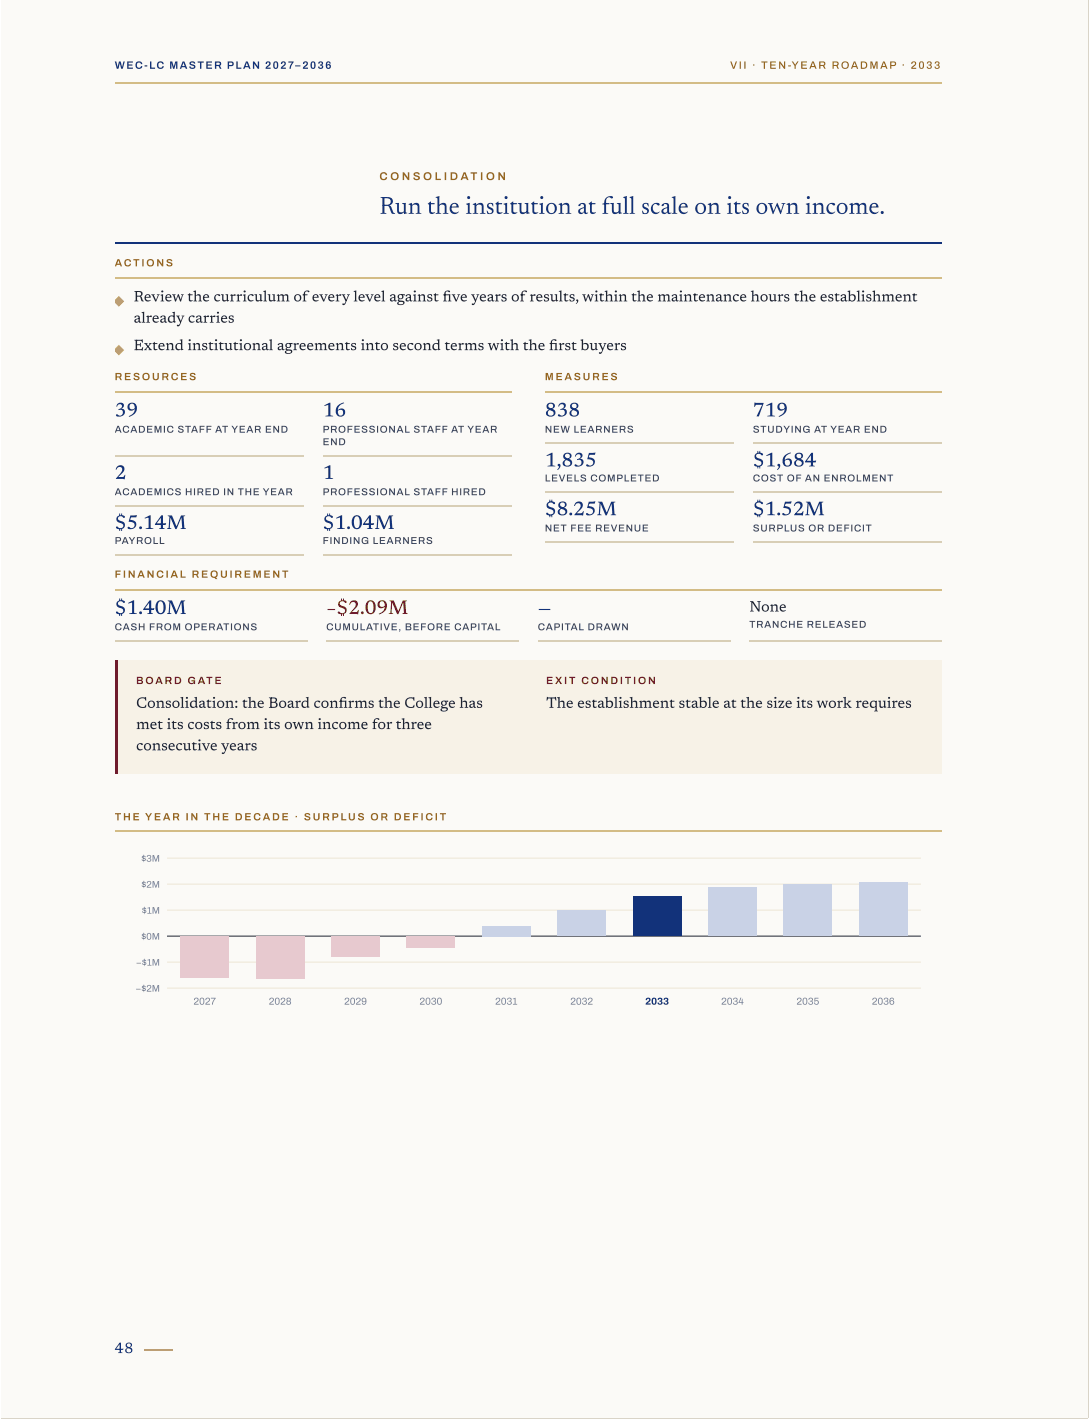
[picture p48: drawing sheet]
<svg xmlns="http://www.w3.org/2000/svg" width="230mm" height="300mm" viewBox="0 0 230 300" stroke-linecap="round" stroke-linejoin="round" font-family="sans-serif">
<defs><g id="words">
<text font-size="5.3" fill="#12327a" x="80.3" y="45.2">Run the institution at full scale on its own income.</text>
<g font-size="4.2" fill="#12327a">
<text x="24.3" y="88.1">39</text>
<text x="68.3" y="88.1">16</text>
<text x="115.3" y="88.1">838</text>
<text x="159.3" y="88.1">719</text>
<text x="24.3" y="101.3">2</text>
<text x="68.3" y="101.3">1</text>
<text x="115.3" y="98.7">1,835</text>
<text x="159.3" y="98.7">$1,684</text>
<text x="24.3" y="111.9">$5.14M</text>
<text x="68.3" y="111.9">$1.04M</text>
<text x="115.3" y="109">$8.25M</text>
<text x="159.3" y="109">$1.52M</text>
<text x="24.3" y="129.9">$1.40M</text>
<text x="113.8" y="129.9">—</text>
</g>
<text font-size="4.2" fill="#6e1a2b" x="69" y="129.9">−$2.09M</text>
<g font-size="3.2" fill="#1e2430">
<text x="28.3" y="63.8">Review the curriculum ofevery level against fve years ofresults, within the maintenance hours the establishment</text>
<text x="93.6" y="63.8">i</text>
<text x="28.3" y="68.3">already carries</text>
<text x="28.3" y="74.1">Extend institutional agreements into second terms with the frst buyers</text>
<text x="116.1" y="74.1">i</text>
<text x="158.5" y="129.4">None</text>
<text x="28.8" y="149.8">Consolidation: the Board confrms the College has</text>
<text x="71.6" y="149.8">i</text>
<text x="115.5" y="149.8">The establishment stable at the size its work requires</text>
<text x="28.8" y="154.3">met its costs from its own income for three</text>
<text x="28.8" y="158.8">consecutive years</text>
</g>
<text font-size="3.2" fill="#12327a" x="24.3" y="286.3">48</text>
<text font-size="2.4" fill="#96671a" x="80.3" y="38.1">C O N S O L I D AT I O N</text>
<text font-size="2.3" fill="#12327a" x="24.3" y="14.6">WEC-LC MASTER PLAN 2027– 2036</text>
<text font-size="2.3" fill="#96671a" x="154.5" y="14.6">VII · TEN-YEAR ROADMAP · 2033</text>
<g font-size="2.2" fill="#96671a">
<text x="24.3" y="56.4">ACT I O N S</text>
<text x="24.3" y="80.4">R E S O U R C E S</text>
<text x="115.3" y="80.4">M E A S U R E S</text>
<text x="24.3" y="122.2">F I N A N C I A L R E Q U I R E M E N T</text>
<text x="24.3" y="173.6">T H E Y E A R I N T H E D E C A D E · S U R P LU S O R D E F I C I T</text>
</g>
<g font-size="2.2" fill="#6e1a2b">
<text x="28.8" y="144.7">B OA R D G AT E</text>
<text x="115.5" y="144.7">E X I T C O N D I T I O N</text>
</g>
<g font-size="2.1" fill="#39435a">
<text x="24.3" y="91.5">ACADEMIC STAFF AT YEAR END</text>
<text x="68.3" y="91.5">PROFESSIONAL STAFF AT YEAR</text>
<text x="68.3" y="94.2">END</text>
<text x="115.3" y="91.5">NEW LEARNERS</text>
<text x="159.3" y="91.5">STUDYING AT YEAR END</text>
<text x="115.3" y="101.9">LEVELS COMPLETED</text>
<text x="159.3" y="101.9">COST OF AN ENROLMENT</text>
<text x="24.3" y="104.8">ACADEMICS HIRED IN THE YEAR</text>
<text x="68.3" y="104.8">PROFESSIONAL STAFF HIRED</text>
<text x="115.3" y="112.4">NET FEE REVENUE</text>
<text x="159.3" y="112.4">SURPLUS OR DEFICIT</text>
<text x="24.3" y="115.1">PAYROLL</text>
<text x="68.3" y="115.1">FINDING LEARNERS</text>
<text x="24.3" y="133.4">CASH FROM OPERATIONS</text>
<text x="69" y="133.4">CUMULATIVE, BEFORE CAPITAL</text>
<text x="113.8" y="133.4">CAPITAL DRAWN</text>
<text x="158.5" y="132.8">TRANCHE RELEASED</text>
</g>
<g font-size="2.1" fill="#7c8496">
<text x="40.9" y="212.6">2027</text>
<text x="56.8" y="212.6">2028</text>
<text x="72.8" y="212.6">2029</text>
<text x="88.7" y="212.6">2030</text>
<text x="104.7" y="212.6">2031</text>
<text x="120.6" y="212.6">2032</text>
<text x="152.5" y="212.6">2034</text>
<text x="168.5" y="212.6">2035</text>
<text x="184.4" y="212.6">2036</text>
</g>
<text font-size="2.1" fill="#12327a" x="136.5" y="212.6">2033</text>
<g font-size="2" fill="#7c8496">
<text x="29.9" y="182.3">$3M</text>
<text x="29.9" y="187.8">$2M</text>
<text x="30" y="193.3">$1M</text>
<text x="29.9" y="198.8">$0M</text>
<text x="28.6" y="209.8">−$2M</text>
<text x="28.7" y="204.3">−$1M</text>
</g>
</g></defs>
<g fill="#d9d4c8">
<path d="M.3 0h229.9v300h-229.9z"/>
<path d="M.3 0h230v300h-230z"/>
</g>
<path d="M.3 0h229.9v300h-229.9z" fill="#fbfaf7"/>
<path d="M24.3 17.6h174.9M24.3 58.9h174.9M24.3 82.9h83.9M115.4 82.9h83.8M24.3 124.8h174.9" fill="none" stroke="#d3bc86" stroke-width=".26"/>
<path d="M24.3 51.5h174.9" fill="none" stroke="#12327a" stroke-width=".26"/>
<g fill="none" stroke="#d8ceb6" stroke-width=".26">
<path d="M24.3 96.4h40M68.3 96.4h39.9M115.4 93.8h39.9M159.3 93.8h39.9M24.3 107h40M24.3 117.3h40M68.3 107h39.9M68.3 117.3h39.9M115.4 104.1h39.9M115.4 114.7h39.9M159.3 104.1h39.9M159.3 114.7h39.9"/>
<path d="M24.3 135.6h40.8M69.1 135.6h40.7M113.8 135.6h40.7M158.5 135.6h40.7"/>
</g>
<path d="M24.3 139.7h174.9v24.1h-174.9z" fill="#f7f2e7"/>
<path d="M24.3 139.7h.6v24.1h-.6z" fill="#6e1a2b"/>
<path d="M24.3 175.8h174.9" fill="none" stroke="#d3bc86" stroke-width=".26"/>
<path d="M35.3 192.6h159.5M35.3 187.1h159.5M35.3 181.6h159.5M35.3 209.1h159.5M35.3 203.6h159.5" fill="none" stroke="#ede6d5" stroke-width=".21"/>
<path d="M35.3 198.1h159.5" fill="none" stroke="#1e2430" stroke-width=".21"/>
<g fill="#e7c9cf">
<path d="M38.2 198.1h10.2v8.7h-10.2z"/>
<path d="M54.2 198.1h10.2v9h-10.2z"/>
<path d="M70.1 198.1h10.2v4.2h-10.2z"/>
<path d="M86.1 198.1h10.2v2.5h-10.2z"/>
</g>
<g fill="#c9d2e6">
<path d="M102 195.9h10.2v2.2h-10.2z"/>
<path d="M118 192.7h10.2v5.4h-10.2z"/>
</g>
<path d="M133.9 189.7h10.2v8.4h-10.2z" fill="#12327a"/>
<g fill="#c9d2e6">
<path d="M149.8 187.8h10.3v10.3h-10.3z"/>
<path d="M165.8 187.1h10.2v11h-10.2z"/>
<path d="M181.7 186.7h10.3v11.4h-10.3z"/>
</g>
<g fill="#d9a83c">
<path d="M25.1 62.6l1.2 1.2-1.2 1.1-.8-1.1z"/>
<path d="M25.1 73l1.2 1.1-1.2 1.1-.8-1.1z"/>
</g>
<path d="M30.4 285.6h6.1" fill="none" stroke="#d9a83c" stroke-width=".26"/>
<use href="#words"/>
</svg>
